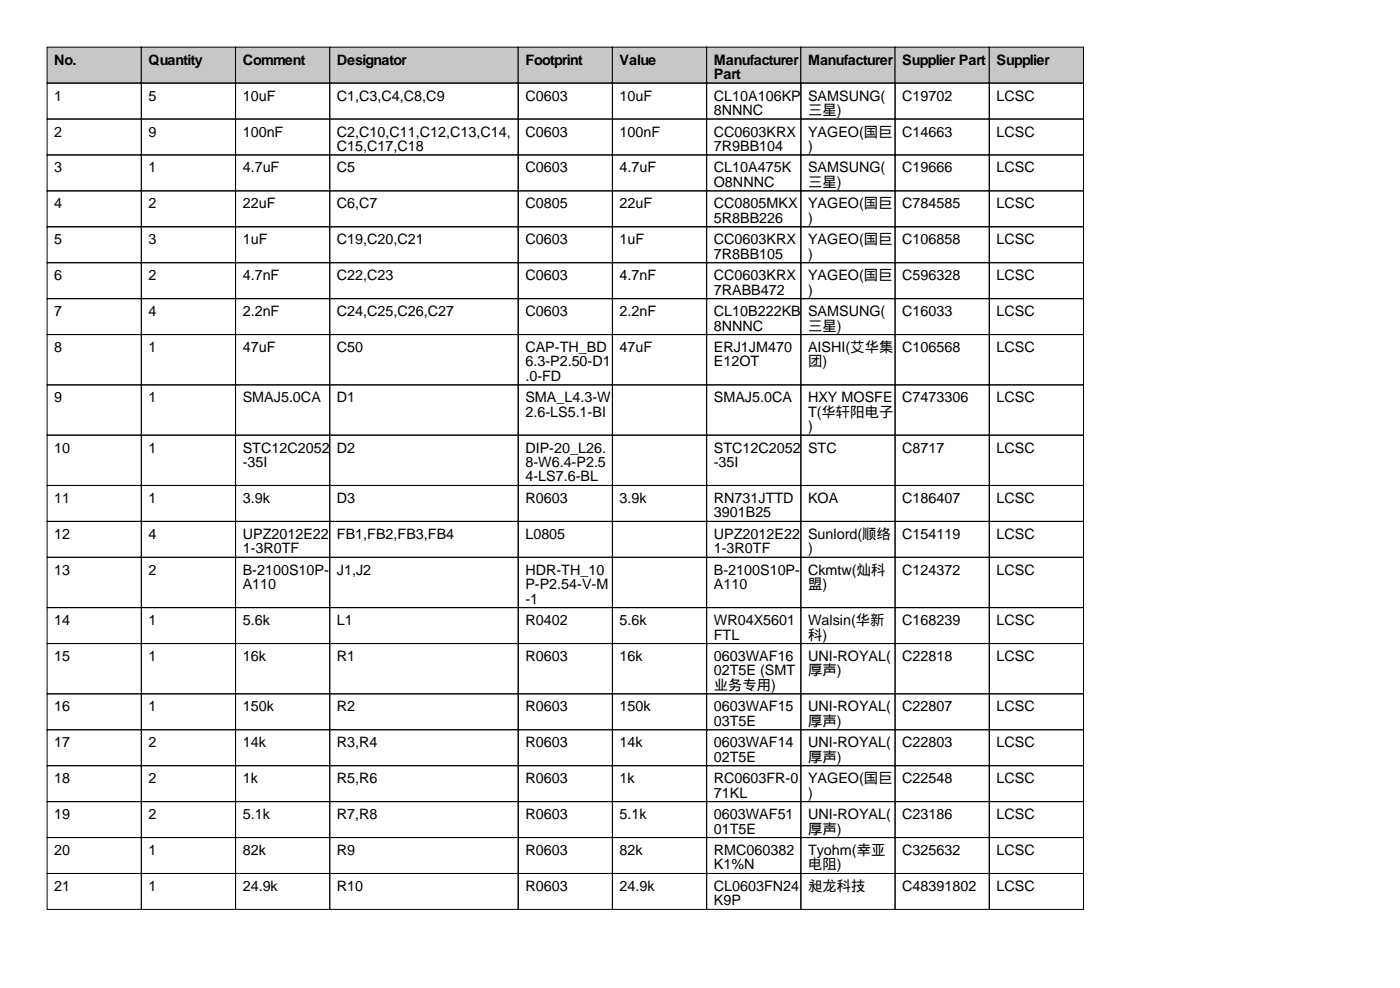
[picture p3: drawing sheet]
<svg xmlns="http://www.w3.org/2000/svg" width="297mm" height="210mm" viewBox="0 0 297 210" stroke-linecap="round" stroke-linejoin="round" font-family="sans-serif">
<defs><g id="words">
<g font-size="3">
<text x="11.5" y="13.7">No.</text>
<text x="31.5" y="13.7">Quantity</text>
<text x="51.5" y="13.7">Comment</text>
<text x="71.5" y="13.7">Designator</text>
<text x="111.5" y="13.7">Footprint</text>
<text x="131.5" y="13.7">Value</text>
<text x="151.5" y="13.7">Manufacturer</text>
<text x="151.5" y="16.8">Part</text>
<text x="171.5" y="13.7">Manufacturer</text>
<text x="191.5" y="13.7">Supplier Part</text>
<text x="211.5" y="13.7">Supplier</text>
<text x="11.5" y="21.3">1</text>
<text x="31.5" y="21.3">5</text>
<text x="51.5" y="21.3">10uF</text>
<text x="71.5" y="21.3">C1,C3,C4,C8,C9</text>
<text x="111.5" y="21.3">C0603</text>
<text x="131.5" y="21.3">10uF</text>
<text x="151.5" y="21.3">CL10A106KP</text>
<text x="171.5" y="21.3">SAMSUNG(</text>
<text x="191.5" y="21.3">C19702</text>
<text x="211.5" y="21.3">LCSC</text>
<text x="11.5" y="29">2</text>
<text x="31.5" y="29">9</text>
<text x="51.5" y="29">100nF</text>
<text x="71.5" y="29">C2,C10,C11,C12,C13,C14,</text>
<text x="111.5" y="29">C0603</text>
<text x="131.5" y="29">100nF</text>
<text x="151.5" y="24.4">8NNNC</text>
<text x="151.5" y="29">CC0603KRX</text>
<text x="171.5" y="24.4">三星)</text>
<text x="171.5" y="29">YAGEO(国巨</text>
<text x="191.5" y="29">C14663</text>
<text x="211.5" y="29">LCSC</text>
<text x="71.5" y="32">C15,C17,C18</text>
<text x="151.5" y="32">7R9BB104</text>
<text x="171.5" y="32">)</text>
<text x="11.5" y="36.6">3</text>
<text x="31.5" y="36.6">1</text>
<text x="51.5" y="36.6">4.7uF</text>
<text x="71.5" y="36.6">C5</text>
<text x="111.5" y="36.6">C0603</text>
<text x="131.5" y="36.6">4.7uF</text>
<text x="151.5" y="36.6">CL10A475K</text>
<text x="151.5" y="39.6">O8NNNC</text>
<text x="171.5" y="36.6">SAMSUNG(</text>
<text x="171.5" y="39.6">三星)</text>
<text x="191.5" y="36.6">C19666</text>
<text x="211.5" y="36.6">LCSC</text>
<text x="11.5" y="44.2">4</text>
<text x="31.5" y="44.2">2</text>
<text x="51.5" y="44.2">22uF</text>
<text x="71.5" y="44.2">C6,C7</text>
<text x="111.5" y="44.2">C0805</text>
<text x="131.5" y="44.2">22uF</text>
<text x="151.5" y="44.2">CC0805MKX</text>
<text x="151.5" y="47.2">5R8BB226</text>
<text x="171.5" y="44.2">YAGEO(国巨</text>
<text x="171.5" y="47.2">)</text>
<text x="191.5" y="44.2">C784585</text>
<text x="211.5" y="44.2">LCSC</text>
<text x="11.5" y="51.8">5</text>
<text x="31.5" y="51.8">3</text>
<text x="51.5" y="51.8">1uF</text>
<text x="71.5" y="51.8">C19,C20,C21</text>
<text x="111.5" y="51.8">C0603</text>
<text x="131.5" y="51.8">1uF</text>
<text x="151.5" y="51.8">CC0603KRX</text>
<text x="171.5" y="51.8">YAGEO(国巨</text>
<text x="191.5" y="51.8">C106858</text>
<text x="211.5" y="51.8">LCSC</text>
<text x="11.5" y="59.4">6</text>
<text x="31.5" y="59.4">2</text>
<text x="51.5" y="59.4">4.7nF</text>
<text x="71.5" y="59.4">C22,C23</text>
<text x="111.5" y="59.4">C0603</text>
<text x="131.5" y="59.4">4.7nF</text>
<text x="151.5" y="54.9">7R8BB105</text>
<text x="151.5" y="59.4">CC0603KRX</text>
<text x="171.5" y="54.9">)</text>
<text x="171.5" y="59.4">YAGEO(国巨</text>
<text x="191.5" y="59.4">C596328</text>
<text x="211.5" y="59.4">LCSC</text>
<text x="151.5" y="62.5">7RABB472</text>
<text x="171.5" y="62.5">)</text>
<text x="11.5" y="67.1">7</text>
<text x="31.5" y="67.1">4</text>
<text x="51.5" y="67.1">2.2nF</text>
<text x="71.5" y="67.1">C24,C25,C26,C27</text>
<text x="111.5" y="67.1">C0603</text>
<text x="131.5" y="67.1">2.2nF</text>
<text x="151.5" y="67.1">CL10B222KB</text>
<text x="151.5" y="70.1">8NNNC</text>
<text x="171.5" y="67.1">SAMSUNG(</text>
<text x="171.5" y="70.1">三星)</text>
<text x="191.5" y="67.1">C16033</text>
<text x="211.5" y="67.1">LCSC</text>
<text x="11.5" y="74.7">8</text>
<text x="31.5" y="74.7">1</text>
<text x="51.5" y="74.7">47uF</text>
<text x="71.5" y="74.7">C50</text>
<text x="111.5" y="74.7">CAP-TH_BD</text>
<text x="111.5" y="77.7">6.3-P2.50-D1</text>
<text x="131.5" y="74.7">47uF</text>
<text x="151.5" y="74.7">ERJ1JM470</text>
<text x="151.5" y="77.7">E12OT</text>
<text x="171.5" y="74.7">AISHI(艾华集</text>
<text x="171.5" y="77.7">团)</text>
<text x="191.5" y="74.7">C106568</text>
<text x="211.5" y="74.7">LCSC</text>
<text x="111.5" y="80.8">.0-FD</text>
<text x="11.5" y="85.3">9</text>
<text x="31.5" y="85.3">1</text>
<text x="51.5" y="85.3">SMAJ5.0CA</text>
<text x="71.5" y="85.3">D1</text>
<text x="111.5" y="85.3">SMA_L4.3-W</text>
<text x="111.5" y="88.4">2.6-LS5.1-BI</text>
<text x="151.5" y="85.3">SMAJ5.0CA</text>
<text x="171.5" y="85.3">HXY MOSFE</text>
<text x="171.5" y="88.4">T(华轩阳电子</text>
<text x="191.5" y="85.3">C7473306</text>
<text x="211.5" y="85.3">LCSC</text>
<text x="171.5" y="91.4">)</text>
<text x="11.5" y="96">10</text>
<text x="31.5" y="96">1</text>
<text x="51.5" y="96">STC12C2052</text>
<text x="51.5" y="99.1">-35I</text>
<text x="71.5" y="96">D2</text>
<text x="111.5" y="96">DIP-20_L26.</text>
<text x="111.5" y="99.1">8-W6.4-P2.5</text>
<text x="151.5" y="96">STC12C2052</text>
<text x="151.5" y="99.1">-35I</text>
<text x="171.5" y="96">STC</text>
<text x="191.5" y="96">C8717</text>
<text x="211.5" y="96">LCSC</text>
<text x="11.5" y="106.7">11</text>
<text x="31.5" y="106.7">1</text>
<text x="51.5" y="106.7">3.9k</text>
<text x="71.5" y="106.7">D3</text>
<text x="111.5" y="102.1">4-LS7.6-BL</text>
<text x="111.5" y="106.7">R0603</text>
<text x="131.5" y="106.7">3.9k</text>
<text x="151.5" y="106.7">RN731JTTD</text>
<text x="171.5" y="106.7">KOA</text>
<text x="191.5" y="106.7">C186407</text>
<text x="211.5" y="106.7">LCSC</text>
<text x="151.5" y="109.7">3901B25</text>
<text x="11.5" y="114.3">12</text>
<text x="31.5" y="114.3">4</text>
<text x="51.5" y="114.3">UPZ2012E22</text>
<text x="51.5" y="117.4">1-3R0TF</text>
<text x="71.5" y="114.3">FB1,FB2,FB3,FB4</text>
<text x="111.5" y="114.3">L0805</text>
<text x="151.5" y="114.3">UPZ2012E22</text>
<text x="151.5" y="117.4">1-3R0TF</text>
<text x="171.5" y="114.3">Sunlord(顺络</text>
<text x="171.5" y="117.4">)</text>
<text x="191.5" y="114.3">C154119</text>
<text x="211.5" y="114.3">LCSC</text>
<text x="11.5" y="121.9">13</text>
<text x="31.5" y="121.9">2</text>
<text x="51.5" y="121.9">B-2100S10P-</text>
<text x="51.5" y="125">A110</text>
<text x="71.5" y="121.9">J1,J2</text>
<text x="111.5" y="121.9">HDR-TH_10</text>
<text x="111.5" y="125">P-P2.54-V-M</text>
<text x="151.5" y="121.9">B-2100S10P-</text>
<text x="151.5" y="125">A110</text>
<text x="171.5" y="121.9">Ckmtw(灿科</text>
<text x="171.5" y="125">盟)</text>
<text x="191.5" y="121.9">C124372</text>
<text x="211.5" y="121.9">LCSC</text>
<text x="111.5" y="128">-1</text>
<text x="11.5" y="132.6">14</text>
<text x="31.5" y="132.6">1</text>
<text x="51.5" y="132.6">5.6k</text>
<text x="71.5" y="132.6">L1</text>
<text x="111.5" y="132.6">R0402</text>
<text x="131.5" y="132.6">5.6k</text>
<text x="151.5" y="132.6">WR04X5601</text>
<text x="151.5" y="135.6">FTL</text>
<text x="171.5" y="132.6">Walsin(华新</text>
<text x="171.5" y="135.6">科)</text>
<text x="191.5" y="132.6">C168239</text>
<text x="211.5" y="132.6">LCSC</text>
<text x="11.5" y="140.2">15</text>
<text x="31.5" y="140.2">1</text>
<text x="51.5" y="140.2">16k</text>
<text x="71.5" y="140.2">R1</text>
<text x="111.5" y="140.2">R0603</text>
<text x="131.5" y="140.2">16k</text>
<text x="151.5" y="140.2">0603WAF16</text>
<text x="151.5" y="143.3">02T5E (SMT</text>
<text x="171.5" y="140.2">UNI-ROYAL(</text>
<text x="171.5" y="143.3">厚声)</text>
<text x="191.5" y="140.2">C22818</text>
<text x="211.5" y="140.2">LCSC</text>
<text x="151.5" y="146.3">业务专用)</text>
<text x="11.5" y="150.9">16</text>
<text x="31.5" y="150.9">1</text>
<text x="51.5" y="150.9">150k</text>
<text x="71.5" y="150.9">R2</text>
<text x="111.5" y="150.9">R0603</text>
<text x="131.5" y="150.9">150k</text>
<text x="151.5" y="150.9">0603WAF15</text>
<text x="151.5" y="153.9">03T5E</text>
<text x="171.5" y="150.9">UNI-ROYAL(</text>
<text x="171.5" y="153.9">厚声)</text>
<text x="191.5" y="150.9">C22807</text>
<text x="211.5" y="150.9">LCSC</text>
<text x="11.5" y="158.5">17</text>
<text x="31.5" y="158.5">2</text>
<text x="51.5" y="158.5">14k</text>
<text x="71.5" y="158.5">R3,R4</text>
<text x="111.5" y="158.5">R0603</text>
<text x="131.5" y="158.5">14k</text>
<text x="151.5" y="158.5">0603WAF14</text>
<text x="151.5" y="161.5">02T5E</text>
<text x="171.5" y="158.5">UNI-ROYAL(</text>
<text x="171.5" y="161.5">厚声)</text>
<text x="191.5" y="158.5">C22803</text>
<text x="211.5" y="158.5">LCSC</text>
<text x="11.5" y="166.1">18</text>
<text x="31.5" y="166.1">2</text>
<text x="51.5" y="166.1">1k</text>
<text x="71.5" y="166.1">R5,R6</text>
<text x="111.5" y="166.1">R0603</text>
<text x="131.5" y="166.1">1k</text>
<text x="151.5" y="166.1">RC0603FR-0</text>
<text x="171.5" y="166.1">YAGEO(国巨</text>
<text x="191.5" y="166.1">C22548</text>
<text x="211.5" y="166.1">LCSC</text>
<text x="11.5" y="173.7">19</text>
<text x="31.5" y="173.7">2</text>
<text x="51.5" y="173.7">5.1k</text>
<text x="71.5" y="173.7">R7,R8</text>
<text x="111.5" y="173.7">R0603</text>
<text x="131.5" y="173.7">5.1k</text>
<text x="151.5" y="169.2">71KL</text>
<text x="151.5" y="173.7">0603WAF51</text>
<text x="171.5" y="169.2">)</text>
<text x="171.5" y="173.7">UNI-ROYAL(</text>
<text x="191.5" y="173.7">C23186</text>
<text x="211.5" y="173.7">LCSC</text>
<text x="151.5" y="176.8">01T5E</text>
<text x="171.5" y="176.8">厚声)</text>
<text x="11.5" y="181.4">20</text>
<text x="31.5" y="181.4">1</text>
<text x="51.5" y="181.4">82k</text>
<text x="71.5" y="181.4">R9</text>
<text x="111.5" y="181.4">R0603</text>
<text x="131.5" y="181.4">82k</text>
<text x="151.5" y="181.4">RMC060382</text>
<text x="151.5" y="184.4">K1%N</text>
<text x="171.5" y="181.4">Tyohm(幸亚</text>
<text x="171.5" y="184.4">电阻)</text>
<text x="191.5" y="181.4">C325632</text>
<text x="211.5" y="181.4">LCSC</text>
<text x="11.5" y="189">21</text>
<text x="31.5" y="189">1</text>
<text x="51.5" y="189">24.9k</text>
<text x="71.5" y="189">R10</text>
<text x="111.5" y="189">R0603</text>
<text x="131.5" y="189">24.9k</text>
<text x="151.5" y="189">CL0603FN24</text>
<text x="171.5" y="189">昶龙科技</text>
<text x="191.5" y="189">C48391802</text>
<text x="211.5" y="189">LCSC</text>
<text x="151.5" y="192">K9P</text>
</g>
</g></defs>
<g fill="#c7c7c7" stroke="#000" stroke-width=".21">
<path d="M10 10h20v7.6h-20z"/>
<path d="M30 10h20v7.6h-20z"/>
<path d="M50 10h20v7.6h-20z"/>
<path d="M70 10h40v7.6h-40z"/>
<path d="M110 10h20v7.6h-20z"/>
<path d="M130 10h20v7.6h-20z"/>
<path d="M150 10h20v7.6h-20z"/>
<path d="M170 10h20v7.6h-20z"/>
<path d="M190 10h20v7.6h-20z"/>
<path d="M210 10h20v7.6h-20z"/>
</g>
<g fill="none" stroke="#000" stroke-width=".21">
<path d="M10 17.6h20v7.6h-20zM30 17.6h20v7.6h-20zM50 17.6h20v7.6h-20zM70 17.6h40v7.6h-40zM110 17.6h20v7.6h-20zM130 17.6h20v7.6h-20zM150 17.6h20v7.6h-20zM170 17.6h20v7.6h-20zM190 17.6h20v7.6h-20zM210 17.6h20v7.6h-20zM10 25.2h20v7.7h-20zM10 32.9h20v7.6h-20z"/>
<path d="M30 25.2h20v7.7h-20zM30 32.9h20v7.6h-20zM50 25.2h20v7.7h-20zM50 32.9h20v7.6h-20zM70 25.2h40v7.7h-40zM70 32.9h40v7.6h-40zM110 25.2h20v7.7h-20zM110 32.9h20v7.6h-20zM130 25.2h20v7.7h-20zM130 32.9h20v7.6h-20zM150 25.2h20v7.7h-20zM150 32.9h20v7.6h-20z"/>
<path d="M170 25.2h20v7.7h-20zM170 32.9h20v7.6h-20zM190 25.2h20v7.7h-20zM190 32.9h20v7.6h-20zM210 25.2h20v7.7h-20zM210 32.9h20v7.6h-20zM10 40.5h20v7.6h-20zM10 48.1h20v7.6h-20zM10 55.7h20v7.6h-20zM30 40.5h20v7.6h-20zM30 48.1h20v7.6h-20zM30 55.7h20v7.6h-20z"/>
<path d="M50 40.5h20v7.6h-20zM50 48.1h20v7.6h-20zM50 55.7h20v7.6h-20zM70 40.5h40v7.6h-40zM70 48.1h40v7.6h-40zM70 55.7h40v7.6h-40zM110 40.5h20v7.6h-20zM110 48.1h20v7.6h-20zM110 55.7h20v7.6h-20zM130 40.5h20v7.6h-20zM130 48.1h20v7.6h-20zM130 55.7h20v7.6h-20z"/>
<path d="M150 40.5h20v7.6h-20zM150 48.1h20v7.6h-20zM150 55.7h20v7.6h-20zM170 40.5h20v7.6h-20zM170 48.1h20v7.6h-20zM170 55.7h20v7.6h-20zM190 40.5h20v7.6h-20zM190 48.1h20v7.6h-20zM190 55.7h20v7.6h-20zM210 40.5h20v7.6h-20zM210 48.1h20v7.6h-20zM210 55.7h20v7.6h-20z"/>
<path d="M10 63.3h20v7.7h-20zM10 71h20v10.6h-20zM30 63.3h20v7.7h-20zM30 71h20v10.6h-20zM50 63.3h20v7.7h-20zM50 71h20v10.6h-20zM70 63.3h40v7.7h-40zM70 71h40v10.6h-40zM110 63.3h20v7.7h-20zM110 71h20v10.6h-20zM130 63.3h20v7.7h-20zM130 71h20v10.6h-20z"/>
<path d="M150 63.3h20v7.7h-20zM150 71h20v10.6h-20zM170 63.3h20v7.7h-20zM170 71h20v10.6h-20zM190 63.3h20v7.7h-20zM190 71h20v10.6h-20zM210 63.3h20v7.7h-20zM210 71h20v10.6h-20zM10 81.6h20v10.7h-20zM10 92.3h20v10.7h-20zM30 81.6h20v10.7h-20zM30 92.3h20v10.7h-20z"/>
<path d="M50 81.6h20v10.7h-20zM50 92.3h20v10.7h-20zM70 81.6h40v10.7h-40zM70 92.3h40v10.7h-40zM110 81.6h20v10.7h-20zM110 92.3h20v10.7h-20zM130 81.6h20v10.7h-20zM130 92.3h20v10.7h-20zM150 81.6h20v10.7h-20zM150 92.3h20v10.7h-20zM170 81.6h20v10.7h-20zM170 92.3h20v10.7h-20z"/>
<path d="M190 81.6h20v10.7h-20zM190 92.3h20v10.7h-20zM210 81.6h20v10.7h-20zM210 92.3h20v10.7h-20zM10 103h20v7.6h-20zM10 110.6h20v7.6h-20zM10 118.2h20v10.7h-20zM30 103h20v7.6h-20zM30 110.6h20v7.6h-20zM30 118.2h20v10.7h-20zM50 103h20v7.6h-20zM50 110.6h20v7.6h-20z"/>
<path d="M50 118.2h20v10.7h-20zM70 103h40v7.6h-40zM70 110.6h40v7.6h-40zM70 118.2h40v10.7h-40zM110 103h20v7.6h-20zM110 110.6h20v7.6h-20zM110 118.2h20v10.7h-20zM130 103h20v7.6h-20zM130 110.6h20v7.6h-20zM130 118.2h20v10.7h-20zM150 103h20v7.6h-20zM150 110.6h20v7.6h-20z"/>
<path d="M150 118.2h20v10.7h-20zM170 103h20v7.6h-20zM170 110.6h20v7.6h-20zM170 118.2h20v10.7h-20zM190 103h20v7.6h-20zM190 110.6h20v7.6h-20zM190 118.2h20v10.7h-20zM210 103h20v7.6h-20zM210 110.6h20v7.6h-20zM210 118.2h20v10.7h-20zM10 128.9h20v7.6h-20zM10 136.5h20v10.7h-20z"/>
<path d="M30 128.9h20v7.6h-20zM30 136.5h20v10.7h-20zM50 128.9h20v7.6h-20zM50 136.5h20v10.7h-20zM70 128.9h40v7.6h-40zM70 136.5h40v10.7h-40zM110 128.9h20v7.6h-20zM110 136.5h20v10.7h-20zM130 128.9h20v7.6h-20zM130 136.5h20v10.7h-20zM150 128.9h20v7.6h-20zM150 136.5h20v10.7h-20z"/>
<path d="M170 128.9h20v7.6h-20zM170 136.5h20v10.7h-20zM190 128.9h20v7.6h-20zM190 136.5h20v10.7h-20zM210 128.9h20v7.6h-20zM210 136.5h20v10.7h-20zM10 147.2h20v7.6h-20zM10 154.8h20v7.6h-20zM30 147.2h20v7.6h-20zM30 154.8h20v7.6h-20zM50 147.2h20v7.6h-20zM50 154.8h20v7.6h-20z"/>
<path d="M70 147.2h40v7.6h-40zM70 154.8h40v7.6h-40zM110 147.2h20v7.6h-20zM110 154.8h20v7.6h-20zM130 147.2h20v7.6h-20zM130 154.8h20v7.6h-20zM150 147.2h20v7.6h-20zM150 154.8h20v7.6h-20zM170 147.2h20v7.6h-20zM170 154.8h20v7.6h-20zM190 147.2h20v7.6h-20zM190 154.8h20v7.6h-20z"/>
<path d="M210 147.2h20v7.6h-20zM210 154.8h20v7.6h-20zM10 162.4h20v7.6h-20zM10 170h20v7.6h-20zM10 177.6h20v7.7h-20zM30 162.4h20v7.6h-20zM30 170h20v7.6h-20zM30 177.6h20v7.7h-20zM50 162.4h20v7.6h-20zM50 170h20v7.6h-20zM50 177.6h20v7.7h-20zM70 162.4h40v7.6h-40z"/>
<path d="M70 170h40v7.6h-40zM70 177.6h40v7.7h-40zM110 162.4h20v7.6h-20zM110 170h20v7.6h-20zM110 177.6h20v7.7h-20zM130 162.4h20v7.6h-20zM130 170h20v7.6h-20zM130 177.6h20v7.7h-20zM150 162.4h20v7.6h-20zM150 170h20v7.6h-20zM150 177.6h20v7.7h-20zM170 162.4h20v7.6h-20z"/>
<path d="M170 170h20v7.6h-20zM170 177.6h20v7.7h-20zM190 162.4h20v7.6h-20zM190 170h20v7.6h-20zM190 177.6h20v7.7h-20zM210 162.4h20v7.6h-20zM210 170h20v7.6h-20zM210 177.6h20v7.7h-20zM10 185.3h20v7.6h-20zM30 185.3h20v7.6h-20zM50 185.3h20v7.6h-20zM70 185.3h40v7.6h-40z"/>
<path d="M110 185.3h20v7.6h-20zM130 185.3h20v7.6h-20zM150 185.3h20v7.6h-20zM170 185.3h20v7.6h-20zM190 185.3h20v7.6h-20zM210 185.3h20v7.6h-20z"/>
</g>
<use href="#words"/>
</svg>
